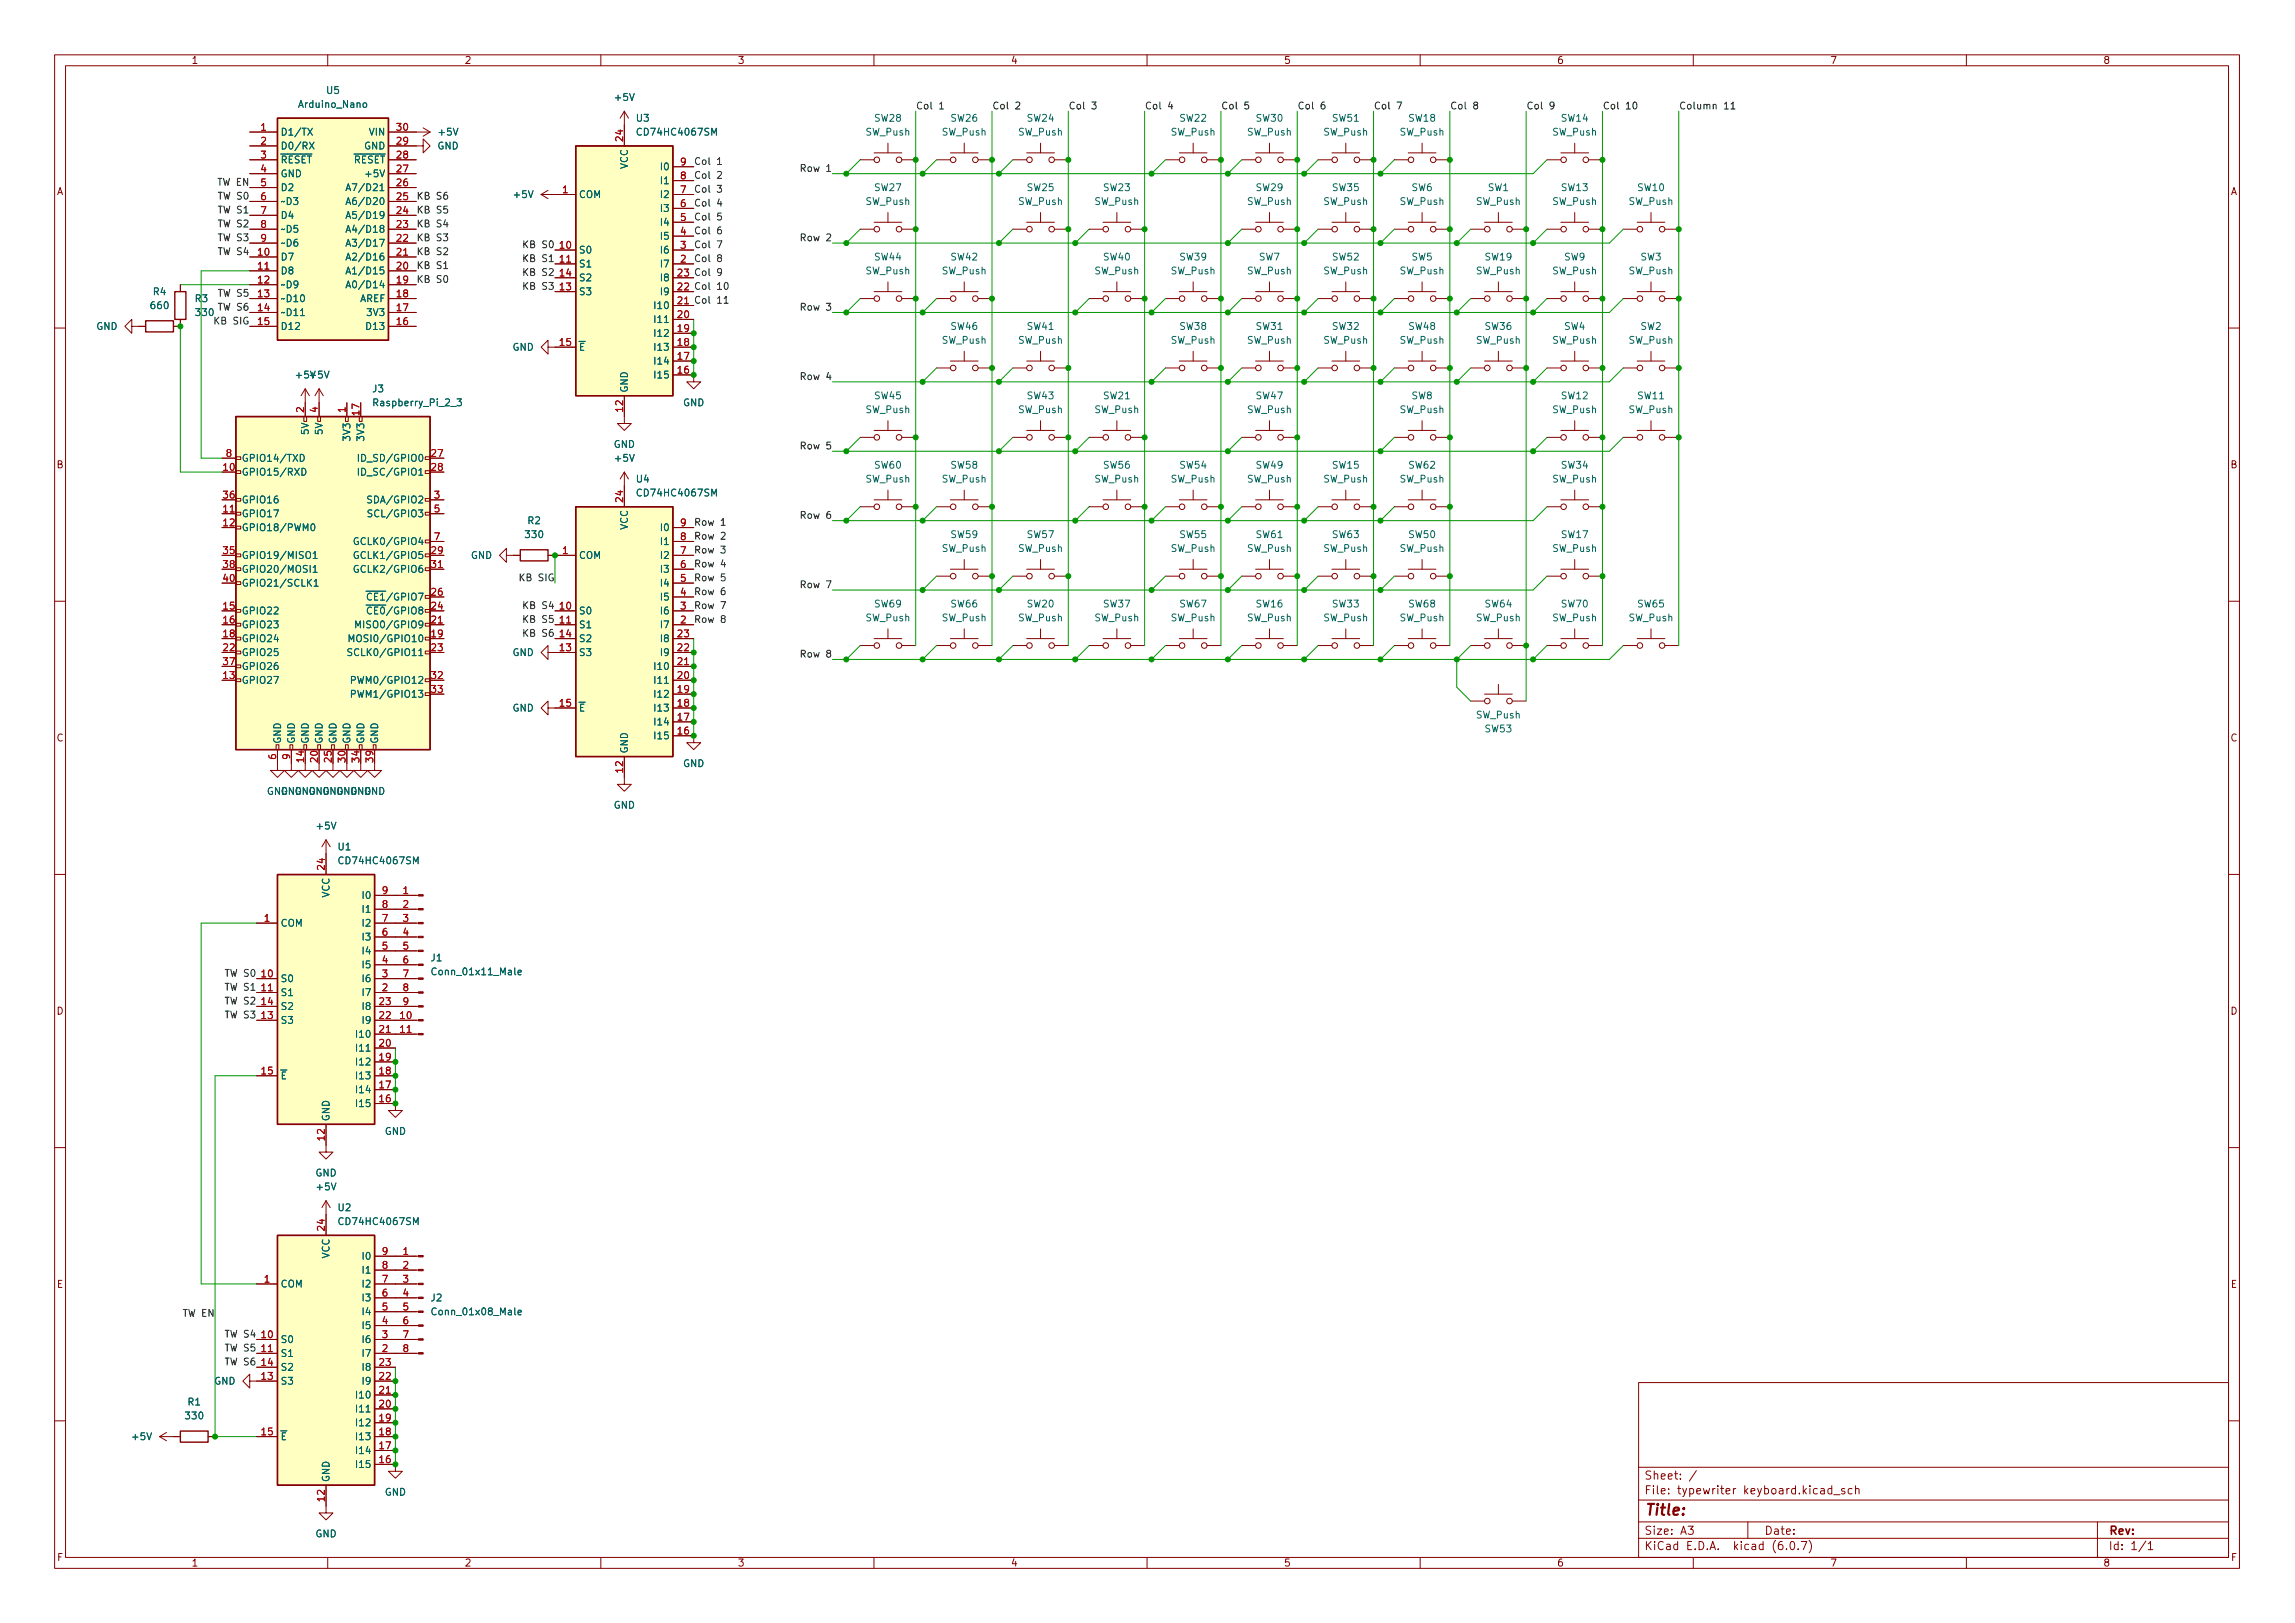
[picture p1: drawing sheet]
<svg xmlns="http://www.w3.org/2000/svg" width="420mm" height="297mm" viewBox="0 0 420 297" stroke-linecap="round" stroke-linejoin="round" font-family="sans-serif">
<defs><g id="words">
<text font-size="2.8" fill="#840000" x="301" y="277.3">Title:</text>
<g font-size="2.1" fill="#840000">
<text x="301" y="273.5">File: typewriter keyboard.kicad_sch</text>
<text x="301" y="270.8">Sheet: /</text>
<text x="301" y="280.9">Size: A3</text>
<text x="323" y="280.9">Date:</text>
<text x="386" y="280.9">Rev:</text>
<text x="301" y="283.7">KiCad E.D.A. kicad (6.0.7)</text>
<text x="386" y="283.7">Id: 1/1</text>
</g>
<g font-size="1.8" fill="#840000">
<text x="35" y="11.7">1</text>
<text x="85" y="11.7">2</text>
<text x="135" y="11.7">3</text>
<text x="185" y="11.7">4</text>
<text x="235" y="11.7">5</text>
<text x="285" y="11.7">6</text>
<text x="335" y="11.7">7</text>
<text x="385" y="11.7">8</text>
<text x="10.3" y="35.7">A</text>
<text x="408.3" y="35.7">A</text>
<text x="10.3" y="85.7">B</text>
<text x="408.3" y="85.7">B</text>
<text x="10.3" y="135.7">C</text>
<text x="408.3" y="135.7">C</text>
<text x="10.3" y="185.7">D</text>
<text x="408.3" y="185.7">D</text>
<text x="10.4" y="235.7">E</text>
<text x="408.4" y="235.7">E</text>
<text x="10.4" y="285.7">F</text>
<text x="35" y="286.7">1</text>
<text x="85" y="286.7">2</text>
<text x="135" y="286.7">3</text>
<text x="185" y="286.7">4</text>
<text x="235" y="286.7">5</text>
<text x="285" y="286.7">6</text>
<text x="335" y="286.7">7</text>
<text x="385" y="286.7">8</text>
<text x="408.4" y="285.7">F</text>
</g>
<g font-size="1.8" fill="#006464">
<text x="59.8" y="17.2">U5</text>
<text x="54.9" y="19.7">Arduino_Nano</text>
<text x="112.7" y="18.5">+5V</text>
<text x="116.5" y="22.3">U3</text>
<text x="160.2" y="22.3">SW28</text>
<text x="174.1" y="22.3">SW26</text>
<text x="188.1" y="22.3">SW24</text>
<text x="216" y="22.3">SW22</text>
<text x="230" y="22.3">SW30</text>
<text x="244" y="22.3">SW51</text>
<text x="257.9" y="22.3">SW18</text>
<text x="285.9" y="22.3">SW14</text>
<text x="51.3" y="24.8">D1/TX</text>
<text x="51.3" y="27.3">D0/RX</text>
<text x="51.3" y="29.9">~{RESET}</text>
<text x="63.3" y="29.9">~{RESET}</text>
<text x="66.7" y="27.3">GND</text>
<text x="67.7" y="24.8">VIN</text>
<text x="80.1" y="27.3">GND</text>
<text x="80.4" y="24.8">+5V</text>
<text x="117.1" y="24.8">CD74HC4067SM</text>
<text x="158.5" y="24.8">SW_Push</text>
<text x="172.5" y="24.8">SW_Push</text>
<text x="186.4" y="24.8">SW_Push</text>
<text x="214.4" y="24.8">SW_Push</text>
<text x="228.3" y="24.8">SW_Push</text>
<text x="242.3" y="24.8">SW_Push</text>
<text x="256.3" y="24.8">SW_Push</text>
<text x="284.2" y="24.8">SW_Push</text>
<text x="51.3" y="32.4">GND</text>
<text x="51.3" y="35">D2</text>
<text x="64.6" y="35">A7/D21</text>
<text x="67.4" y="32.4">+5V</text>
<text x="114.9" y="30.9" transform="rotate(-90 114.9 30.9)">VCC</text>
<text x="121.2" y="33.7">I1</text>
<text x="121.2" y="31.2">I0</text>
<text x="160.2" y="35">SW27</text>
<text x="188.1" y="35">SW25</text>
<text x="202.1" y="35">SW23</text>
<text x="230" y="35">SW29</text>
<text x="244" y="35">SW35</text>
<text x="258.4" y="35">SW6</text>
<text x="272.4" y="35">SW1</text>
<text x="285.9" y="35">SW13</text>
<text x="299.9" y="35">SW10</text>
<text x="51.3" y="37.5">~D3</text>
<text x="51.3" y="40">D4</text>
<text x="64.6" y="40">A5/D19</text>
<text x="64.6" y="37.5">A6/D20</text>
<text x="94.2" y="36.2">+5V</text>
<text x="105.9" y="36.2">COM</text>
<text x="121.2" y="41.3">I4</text>
<text x="121.2" y="38.8">I3</text>
<text x="121.2" y="36.2">I2</text>
<text x="158.5" y="37.5">SW_Push</text>
<text x="186.4" y="37.5">SW_Push</text>
<text x="200.4" y="37.5">SW_Push</text>
<text x="228.3" y="37.5">SW_Push</text>
<text x="242.3" y="37.5">SW_Push</text>
<text x="256.3" y="37.5">SW_Push</text>
<text x="270.2" y="37.5">SW_Push</text>
<text x="284.2" y="37.5">SW_Push</text>
<text x="298.2" y="37.5">SW_Push</text>
<text x="51.3" y="47.7">D7</text>
<text x="51.3" y="42.6">~D5</text>
<text x="51.3" y="45.1">~D6</text>
<text x="64.6" y="47.7">A2/D16</text>
<text x="64.6" y="45.1">A3/D17</text>
<text x="64.6" y="42.6">A4/D18</text>
<text x="105.9" y="46.4">S0</text>
<text x="121.2" y="46.4">I6</text>
<text x="121.2" y="43.9">I5</text>
<text x="160.2" y="47.7">SW44</text>
<text x="174.1" y="47.7">SW42</text>
<text x="202.1" y="47.7">SW40</text>
<text x="216" y="47.7">SW39</text>
<text x="230.5" y="47.7">SW7</text>
<text x="244" y="47.7">SW52</text>
<text x="258.4" y="47.7">SW5</text>
<text x="271.9" y="47.7">SW19</text>
<text x="286.4" y="47.7">SW9</text>
<text x="300.3" y="47.7">SW3</text>
<text x="51.3" y="50.2">D8</text>
<text x="51.3" y="52.7">~D9</text>
<text x="64.6" y="52.7">A0/D14</text>
<text x="64.6" y="50.2">A1/D15</text>
<text x="105.9" y="48.9">S1</text>
<text x="105.9" y="51.5">S2</text>
<text x="121.2" y="48.9">I7</text>
<text x="121.2" y="51.5">I8</text>
<text x="158.5" y="50.2">SW_Push</text>
<text x="172.5" y="50.2">SW_Push</text>
<text x="200.4" y="50.2">SW_Push</text>
<text x="214.4" y="50.2">SW_Push</text>
<text x="228.3" y="50.2">SW_Push</text>
<text x="242.3" y="50.2">SW_Push</text>
<text x="256.3" y="50.2">SW_Push</text>
<text x="270.2" y="50.2">SW_Push</text>
<text x="284.2" y="50.2">SW_Push</text>
<text x="298.2" y="50.2">SW_Push</text>
<text x="27.7" y="56.6">660</text>
<text x="28.1" y="54">R4</text>
<text x="35.7" y="55.3">R3</text>
<text x="36" y="57.8">330</text>
<text x="51.3" y="55.3">~D10</text>
<text x="51.3" y="57.8">~D11</text>
<text x="65.8" y="55.3">AREF</text>
<text x="67.5" y="57.8">3V3</text>
<text x="105.9" y="54">S3</text>
<text x="120.2" y="59.1">I11</text>
<text x="120.2" y="56.6">I10</text>
<text x="121.2" y="54">I9</text>
<text x="17.6" y="60.4">GND</text>
<text x="51.3" y="60.4">D12</text>
<text x="67.4" y="60.4">D13</text>
<text x="93.8" y="64.2">GND</text>
<text x="105.9" y="64.2">~{E}</text>
<text x="120.2" y="64.2">I13</text>
<text x="120.2" y="61.6">I12</text>
<text x="172.5" y="62.9">SW_Push</text>
<text x="174.1" y="60.4">SW46</text>
<text x="186.4" y="62.9">SW_Push</text>
<text x="188.1" y="60.4">SW41</text>
<text x="214.4" y="62.9">SW_Push</text>
<text x="216" y="60.4">SW38</text>
<text x="228.3" y="62.9">SW_Push</text>
<text x="230" y="60.4">SW31</text>
<text x="242.3" y="62.9">SW_Push</text>
<text x="244" y="60.4">SW32</text>
<text x="256.3" y="62.9">SW_Push</text>
<text x="257.9" y="60.4">SW48</text>
<text x="270.2" y="62.9">SW_Push</text>
<text x="271.9" y="60.4">SW36</text>
<text x="284.2" y="62.9">SW_Push</text>
<text x="286.4" y="60.4">SW4</text>
<text x="298.2" y="62.9">SW_Push</text>
<text x="300.3" y="60.4">SW2</text>
<text x="54.3" y="69.3">+5V+5V</text>
<text x="68.2" y="71.8">J3</text>
<text x="114.9" y="71.9" transform="rotate(-90 114.9 71.9)">GND</text>
<text x="120.2" y="69.3">I15</text>
<text x="120.2" y="66.7">I14</text>
<text x="68.8" y="74.3">Raspberry_Pi_2_3</text>
<text x="125" y="74.3">GND</text>
<text x="158.5" y="75.6">SW_Push</text>
<text x="160.2" y="73.1">SW45</text>
<text x="186.4" y="75.6">SW_Push</text>
<text x="188.1" y="73.1">SW43</text>
<text x="200.4" y="75.6">SW_Push</text>
<text x="202.1" y="73.1">SW21</text>
<text x="228.3" y="75.6">SW_Push</text>
<text x="230" y="73.1">SW47</text>
<text x="256.3" y="75.6">SW_Push</text>
<text x="258.4" y="73.1">SW8</text>
<text x="284.2" y="75.6">SW_Push</text>
<text x="285.9" y="73.1">SW12</text>
<text x="298.2" y="75.6">SW_Push</text>
<text x="299.9" y="73.1">SW11</text>
<text x="56.5" y="79.4" transform="rotate(-90 56.5 79.4)">5V</text>
<text x="59.1" y="79.4" transform="rotate(-90 59.1 79.4)">5V</text>
<text x="64.1" y="80.4" transform="rotate(-90 64.1 80.4)">3V3</text>
<text x="66.7" y="80.4" transform="rotate(-90 66.7 80.4)">3V3</text>
<text x="112.3" y="82">GND</text>
<text x="44.2" y="87">GPIO15/RXD</text>
<text x="44.2" y="84.5">GPIO14/TXD</text>
<text x="66.6" y="84.5">ID_SD/GPIO0</text>
<text x="66.6" y="87">ID_SC/GPIO1</text>
<text x="112.7" y="84.5">+5V</text>
<text x="116.5" y="88.3">U4</text>
<text x="158.5" y="88.3">SW_Push</text>
<text x="160.2" y="85.8">SW60</text>
<text x="172.5" y="88.3">SW_Push</text>
<text x="174.1" y="85.8">SW58</text>
<text x="200.4" y="88.3">SW_Push</text>
<text x="202.1" y="85.8">SW56</text>
<text x="214.4" y="88.3">SW_Push</text>
<text x="216" y="85.8">SW54</text>
<text x="228.3" y="88.3">SW_Push</text>
<text x="230" y="85.8">SW49</text>
<text x="242.3" y="88.3">SW_Push</text>
<text x="244" y="85.8">SW15</text>
<text x="256.3" y="88.3">SW_Push</text>
<text x="257.9" y="85.8">SW62</text>
<text x="284.2" y="88.3">SW_Push</text>
<text x="285.9" y="85.8">SW34</text>
<text x="44.2" y="94.7">GPIO17</text>
<text x="44.2" y="92.1">GPIO16</text>
<text x="68.1" y="92.1">SDA/GPIO2</text>
<text x="68.3" y="94.7">SCL/GPIO3</text>
<text x="96.7" y="95.9">R2</text>
<text x="117.1" y="90.8">CD74HC4067SM</text>
<text x="44.2" y="97.2">GPIO18/PWM0</text>
<text x="65.8" y="99.7">GCLK0/GPIO4</text>
<text x="96.3" y="98.5">330</text>
<text x="114.9" y="97" transform="rotate(-90 114.9 97)">VCC</text>
<text x="121.2" y="99.7">I1</text>
<text x="121.2" y="97.2">I0</text>
<text x="172.5" y="101">SW_Push</text>
<text x="174.1" y="98.5">SW59</text>
<text x="186.4" y="101">SW_Push</text>
<text x="188.1" y="98.5">SW57</text>
<text x="214.4" y="101">SW_Push</text>
<text x="216" y="98.5">SW55</text>
<text x="228.3" y="101">SW_Push</text>
<text x="230" y="98.5">SW61</text>
<text x="242.3" y="101">SW_Push</text>
<text x="244" y="98.5">SW63</text>
<text x="256.3" y="101">SW_Push</text>
<text x="257.9" y="98.5">SW50</text>
<text x="284.2" y="101">SW_Push</text>
<text x="285.9" y="98.5">SW17</text>
<text x="44.2" y="102.3">GPIO19/MISO1</text>
<text x="44.2" y="104.8">GPIO20/MOSI1</text>
<text x="44.2" y="107.4">GPIO21/SCLK1</text>
<text x="65.8" y="102.3">GCLK1/GPIO5</text>
<text x="65.8" y="104.8">GCLK2/GPIO6</text>
<text x="86.2" y="102.3">GND</text>
<text x="105.9" y="102.3">COM</text>
<text x="121.2" y="107.4">I4</text>
<text x="121.2" y="104.8">I3</text>
<text x="121.2" y="102.3">I2</text>
<text x="44.2" y="112.4">GPIO22</text>
<text x="67" y="112.4">~{CE0}/GPIO8</text>
<text x="67" y="109.9">~{CE1}/GPIO7</text>
<text x="105.9" y="112.4">S0</text>
<text x="121.2" y="112.4">I6</text>
<text x="121.2" y="109.9">I5</text>
<text x="158.5" y="113.7">SW_Push</text>
<text x="160.2" y="111.2">SW69</text>
<text x="172.5" y="113.7">SW_Push</text>
<text x="174.1" y="111.2">SW66</text>
<text x="186.4" y="113.7">SW_Push</text>
<text x="188.1" y="111.2">SW20</text>
<text x="200.4" y="113.7">SW_Push</text>
<text x="202.1" y="111.2">SW37</text>
<text x="214.4" y="113.7">SW_Push</text>
<text x="216" y="111.2">SW67</text>
<text x="228.3" y="113.7">SW_Push</text>
<text x="230" y="111.2">SW16</text>
<text x="242.3" y="113.7">SW_Push</text>
<text x="244" y="111.2">SW33</text>
<text x="256.3" y="113.7">SW_Push</text>
<text x="257.9" y="111.2">SW68</text>
<text x="270.2" y="113.7">SW_Push</text>
<text x="271.9" y="111.2">SW64</text>
<text x="284.2" y="113.7">SW_Push</text>
<text x="285.9" y="111.2">SW70</text>
<text x="298.2" y="113.7">SW_Push</text>
<text x="299.9" y="111.2">SW65</text>
<text x="44.2" y="115">GPIO23</text>
<text x="44.2" y="117.5">GPIO24</text>
<text x="65.3" y="117.5">MOSI0/GPIO10</text>
<text x="66.3" y="115">MISO0/GPIO9</text>
<text x="105.9" y="115">S1</text>
<text x="105.9" y="117.5">S2</text>
<text x="121.2" y="115">I7</text>
<text x="121.2" y="117.5">I8</text>
<text x="44.2" y="125.1">GPIO27</text>
<text x="44.2" y="120.1">GPIO25</text>
<text x="44.2" y="122.6">GPIO26</text>
<text x="65" y="120.1">SCLK0/GPIO11</text>
<text x="65.5" y="125.1">PWM0/GPIO12</text>
<text x="93.8" y="120.1">GND</text>
<text x="105.9" y="120.1">S3</text>
<text x="120.2" y="125.1">I11</text>
<text x="120.2" y="122.6">I10</text>
<text x="121.2" y="120.1">I9</text>
<text x="65.5" y="127.7">PWM1/GPIO13</text>
<text x="93.8" y="130.2">GND</text>
<text x="105.9" y="130.2">~{E}</text>
<text x="120.2" y="130.2">I13</text>
<text x="120.2" y="127.7">I12</text>
<text x="270.2" y="131.5">SW_Push</text>
<text x="51.4" y="136.2" transform="rotate(-90 51.4 136.2)">GND</text>
<text x="54" y="136.2" transform="rotate(-90 54 136.2)">GND</text>
<text x="56.5" y="136.2" transform="rotate(-90 56.5 136.2)">GND</text>
<text x="59.1" y="136.2" transform="rotate(-90 59.1 136.2)">GND</text>
<text x="61.6" y="136.2" transform="rotate(-90 61.6 136.2)">GND</text>
<text x="64.1" y="136.2" transform="rotate(-90 64.1 136.2)">GND</text>
<text x="66.7" y="136.2" transform="rotate(-90 66.7 136.2)">GND</text>
<text x="69.2" y="136.2" transform="rotate(-90 69.2 136.2)">GND</text>
<text x="114.9" y="138" transform="rotate(-90 114.9 138)">GND</text>
<text x="120.2" y="135.3">I15</text>
<text x="120.2" y="132.8">I14</text>
<text x="271.9" y="134">SW53</text>
<text x="125" y="140.4">GND</text>
<text x="51.4" y="145.5">GND GND GND GND</text>
<text x="112.3" y="148">GND</text>
<text x="58.1" y="151.8">+5V</text>
<text x="61.9" y="155.6">U1</text>
<text x="62.5" y="158.2">CD74HC4067SM</text>
<text x="60.3" y="164.3" transform="rotate(-90 60.3 164.3)">VCC</text>
<text x="66.6" y="167">I1</text>
<text x="66.6" y="164.5">I0</text>
<text x="51.3" y="169.6">COM</text>
<text x="66.6" y="172.1">I3</text>
<text x="66.6" y="169.6">I2</text>
<text x="51.3" y="179.7">S0</text>
<text x="66.6" y="179.7">I6</text>
<text x="66.6" y="177.2">I5</text>
<text x="66.6" y="174.7">I4</text>
<text x="78.9" y="175.9">J1</text>
<text x="79.6" y="178.5">Conn_01x11_Male</text>
<text x="51.3" y="182.3">S1</text>
<text x="51.3" y="184.8">S2</text>
<text x="66.6" y="182.3">I7</text>
<text x="66.6" y="184.8">I8</text>
<text x="51.3" y="187.4">S3</text>
<text x="65.6" y="189.9">I10</text>
<text x="66.6" y="187.4">I9</text>
<text x="51.3" y="197.5">~{E}</text>
<text x="65.6" y="197.5">I13</text>
<text x="65.6" y="195">I12</text>
<text x="65.6" y="192.4">I11</text>
<text x="65.6" y="202.6">I15</text>
<text x="65.6" y="200.1">I14</text>
<text x="60.3" y="205.3" transform="rotate(-90 60.3 205.3)">GND</text>
<text x="70.4" y="207.7">GND</text>
<text x="57.7" y="215.3">GND</text>
<text x="58.1" y="217.8">+5V</text>
<text x="61.9" y="221.7">U2</text>
<text x="62.5" y="224.2">CD74HC4067SM</text>
<text x="60.3" y="230.3" transform="rotate(-90 60.3 230.3)">VCC</text>
<text x="66.6" y="233.1">I1</text>
<text x="66.6" y="230.5">I0</text>
<text x="51.3" y="235.6">COM</text>
<text x="66.6" y="238.2">I3</text>
<text x="66.6" y="235.6">I2</text>
<text x="78.9" y="238.2">J2</text>
<text x="51.3" y="245.8">S0</text>
<text x="66.6" y="245.8">I6</text>
<text x="66.6" y="243.2">I5</text>
<text x="66.6" y="240.7">I4</text>
<text x="79.6" y="240.7">Conn_01x08_Male</text>
<text x="51.3" y="248.3">S1</text>
<text x="51.3" y="250.9">S2</text>
<text x="66.6" y="248.3">I7</text>
<text x="66.6" y="250.9">I8</text>
<text x="34.4" y="257.2">R1</text>
<text x="39.2" y="253.4">GND</text>
<text x="51.3" y="253.4">S3</text>
<text x="65.6" y="255.9">I10</text>
<text x="66.6" y="253.4">I9</text>
<text x="24.3" y="263.6">+5V</text>
<text x="34.1" y="259.8">330</text>
<text x="51.3" y="263.6">~{E}</text>
<text x="65.6" y="263.6">I13</text>
<text x="65.6" y="261">I12</text>
<text x="65.6" y="258.5">I11</text>
<text x="65.6" y="268.6">I15</text>
<text x="65.6" y="266.1">I14</text>
<text x="60.3" y="271.3" transform="rotate(-90 60.3 271.3)">GND</text>
<text x="70.4" y="273.7">GND</text>
<text x="57.7" y="281.3">GND</text>
</g>
<g font-size="1.8" fill="#a90000">
<text x="47.8" y="23.9">1</text>
<text x="72.7" y="23.9">30</text>
<text x="47.8" y="26.5">2</text>
<text x="47.8" y="29">3</text>
<text x="72.7" y="29">28</text>
<text x="72.7" y="26.5">29</text>
<text x="114" y="25.8" transform="rotate(-90 114 25.8)">24</text>
<text x="47.8" y="31.5">4</text>
<text x="47.8" y="34.1">5</text>
<text x="72.7" y="34.1">26</text>
<text x="72.7" y="31.5">27</text>
<text x="103" y="35.3">1</text>
<text x="124.6" y="35.3">7</text>
<text x="124.6" y="32.8">8</text>
<text x="124.6" y="30.3">9</text>
<text x="47.8" y="36.6">6</text>
<text x="47.8" y="39.2">7</text>
<text x="47.8" y="41.7">8</text>
<text x="72.7" y="41.7">23</text>
<text x="72.7" y="39.2">24</text>
<text x="72.7" y="36.6">25</text>
<text x="124.6" y="40.4">5</text>
<text x="124.6" y="37.9">6</text>
<text x="47.3" y="46.8">10</text>
<text x="47.8" y="44.2">9</text>
<text x="72.7" y="46.8">21</text>
<text x="72.7" y="44.2">22</text>
<text x="102.5" y="45.5">10</text>
<text x="124.6" y="45.5">3</text>
<text x="124.6" y="43">4</text>
<text x="47.3" y="49.3">11</text>
<text x="47.3" y="51.9">12</text>
<text x="72.7" y="51.9">19</text>
<text x="72.7" y="49.3">20</text>
<text x="102.5" y="48">11</text>
<text x="102.5" y="53.1">13</text>
<text x="102.5" y="50.6">14</text>
<text x="124.1" y="53.1">22</text>
<text x="124.1" y="50.6">23</text>
<text x="124.6" y="48">2</text>
<text x="47.3" y="54.4">13</text>
<text x="47.3" y="56.9">14</text>
<text x="47.3" y="59.5">15</text>
<text x="72.7" y="59.5">16</text>
<text x="72.7" y="56.9">17</text>
<text x="72.7" y="54.4">18</text>
<text x="124.1" y="58.2">20</text>
<text x="124.1" y="55.7">21</text>
<text x="102.5" y="63.3">15</text>
<text x="124.1" y="65.8">17</text>
<text x="124.1" y="63.3">18</text>
<text x="124.1" y="60.7">19</text>
<text x="124.1" y="68.4">16</text>
<text x="55.6" y="75.5" transform="rotate(-90 55.6 75.5)">2</text>
<text x="58.2" y="75.5" transform="rotate(-90 58.2 75.5)">4</text>
<text x="63.2" y="75.5" transform="rotate(-90 63.2 75.5)">1</text>
<text x="65.8" y="76" transform="rotate(-90 65.8 76)">17</text>
<text x="114" y="75.3" transform="rotate(-90 114 75.3)">12</text>
<text x="41.4" y="83.6">8</text>
<text x="79" y="83.6">27</text>
<text x="40.9" y="86.1">10</text>
<text x="79" y="86.1">28</text>
<text x="40.9" y="93.8">11</text>
<text x="40.9" y="91.2">36</text>
<text x="79.5" y="91.2">3</text>
<text x="79.5" y="93.8">5</text>
<text x="114" y="91.8" transform="rotate(-90 114 91.8)">24</text>
<text x="40.9" y="96.3">12</text>
<text x="40.9" y="101.4">35</text>
<text x="79" y="101.4">29</text>
<text x="79.5" y="98.8">7</text>
<text x="103" y="101.4">1</text>
<text x="124.6" y="101.4">7</text>
<text x="124.6" y="98.8">8</text>
<text x="124.6" y="96.3">9</text>
<text x="40.9" y="103.9">38</text>
<text x="40.9" y="106.5">40</text>
<text x="79" y="103.9">31</text>
<text x="124.6" y="106.5">5</text>
<text x="124.6" y="103.9">6</text>
<text x="40.9" y="111.5">15</text>
<text x="79" y="111.5">24</text>
<text x="79" y="109">26</text>
<text x="102.5" y="111.5">10</text>
<text x="124.6" y="111.5">3</text>
<text x="124.6" y="109">4</text>
<text x="40.9" y="114.1">16</text>
<text x="40.9" y="116.6">18</text>
<text x="40.9" y="119.2">22</text>
<text x="79" y="116.6">19</text>
<text x="79" y="114.1">21</text>
<text x="79" y="119.2">23</text>
<text x="102.5" y="114.1">11</text>
<text x="102.5" y="119.2">13</text>
<text x="102.5" y="116.6">14</text>
<text x="124.1" y="119.2">22</text>
<text x="124.1" y="116.6">23</text>
<text x="124.6" y="114.1">2</text>
<text x="40.9" y="124.2">13</text>
<text x="40.9" y="121.7">37</text>
<text x="79" y="124.2">32</text>
<text x="124.1" y="124.2">20</text>
<text x="124.1" y="121.7">21</text>
<text x="79" y="126.8">33</text>
<text x="102.5" y="129.3">15</text>
<text x="124.1" y="131.9">17</text>
<text x="124.1" y="129.3">18</text>
<text x="124.1" y="126.8">19</text>
<text x="124.1" y="134.4">16</text>
<text x="50.5" y="139" transform="rotate(-90 50.5 139)">6</text>
<text x="53.1" y="139" transform="rotate(-90 53.1 139)">9</text>
<text x="55.6" y="139.5" transform="rotate(-90 55.6 139.5)">14</text>
<text x="58.2" y="139.5" transform="rotate(-90 58.2 139.5)">20</text>
<text x="60.7" y="139.5" transform="rotate(-90 60.7 139.5)">25</text>
<text x="63.2" y="139.5" transform="rotate(-90 63.2 139.5)">30</text>
<text x="65.8" y="139.5" transform="rotate(-90 65.8 139.5)">34</text>
<text x="68.3" y="139.5" transform="rotate(-90 68.3 139.5)">39</text>
<text x="114" y="141.4" transform="rotate(-90 114 141.4)">12</text>
<text x="59.4" y="159.1" transform="rotate(-90 59.4 159.1)">24</text>
<text x="70" y="166.2">8</text>
<text x="70" y="163.6">9</text>
<text x="73.8" y="163.6">1</text>
<text x="73.8" y="166.2">2</text>
<text x="48.4" y="168.7">1</text>
<text x="70" y="173.8">5</text>
<text x="70" y="171.2">6</text>
<text x="70" y="168.7">7</text>
<text x="73.8" y="168.7">3</text>
<text x="73.8" y="171.2">4</text>
<text x="73.8" y="173.8">5</text>
<text x="47.9" y="178.9">10</text>
<text x="70" y="178.9">3</text>
<text x="70" y="176.3">4</text>
<text x="73.8" y="176.3">6</text>
<text x="73.8" y="178.9">7</text>
<text x="47.9" y="181.4">11</text>
<text x="47.9" y="183.9">14</text>
<text x="69.5" y="183.9">23</text>
<text x="70" y="181.4">2</text>
<text x="73.8" y="181.4">8</text>
<text x="73.8" y="183.9">9</text>
<text x="47.9" y="186.5">13</text>
<text x="69.5" y="191.6">20</text>
<text x="69.5" y="189">21</text>
<text x="69.5" y="186.5">22</text>
<text x="73.3" y="186.5">10</text>
<text x="73.3" y="189">11</text>
<text x="47.9" y="196.6">15</text>
<text x="69.5" y="196.6">18</text>
<text x="69.5" y="194.1">19</text>
<text x="69.5" y="201.7">16</text>
<text x="69.5" y="199.2">17</text>
<text x="59.4" y="208.7" transform="rotate(-90 59.4 208.7)">12</text>
<text x="59.4" y="225.2" transform="rotate(-90 59.4 225.2)">24</text>
<text x="70" y="232.2">8</text>
<text x="70" y="229.7">9</text>
<text x="73.8" y="229.7">1</text>
<text x="73.8" y="232.2">2</text>
<text x="48.4" y="234.7">1</text>
<text x="70" y="239.8">5</text>
<text x="70" y="237.3">6</text>
<text x="70" y="234.7">7</text>
<text x="73.8" y="234.7">3</text>
<text x="73.8" y="237.3">4</text>
<text x="73.8" y="239.8">5</text>
<text x="47.9" y="244.9">10</text>
<text x="70" y="244.9">3</text>
<text x="70" y="242.4">4</text>
<text x="73.8" y="242.4">6</text>
<text x="73.8" y="244.9">7</text>
<text x="47.9" y="247.4">11</text>
<text x="47.9" y="250">14</text>
<text x="69.5" y="250">23</text>
<text x="70" y="247.4">2</text>
<text x="73.8" y="247.4">8</text>
<text x="47.9" y="252.5">13</text>
<text x="69.5" y="257.6">20</text>
<text x="69.5" y="255.1">21</text>
<text x="69.5" y="252.5">22</text>
<text x="47.9" y="262.7">15</text>
<text x="69.5" y="262.7">18</text>
<text x="69.5" y="260.1">19</text>
<text x="69.5" y="267.8">16</text>
<text x="69.5" y="265.2">17</text>
<text x="59.4" y="274.7" transform="rotate(-90 59.4 274.7)">12</text>
</g>
<g font-size="1.8" fill="#0f0f0f">
<text x="167.6" y="20">Col 1</text>
<text x="181.6" y="20">Col 2</text>
<text x="195.6" y="20">Col 3</text>
<text x="209.5" y="20">Col 4</text>
<text x="223.5" y="20">Col 5</text>
<text x="237.5" y="20">Col 6</text>
<text x="251.5" y="20">Col 7</text>
<text x="265.4" y="20">Col 8</text>
<text x="279.4" y="20">Col 9</text>
<text x="293.4" y="20">Col 10</text>
<text x="307.3" y="20">Column 11</text>
<text x="40" y="34">TW EN</text>
<text x="127" y="35.2">Col 3</text>
<text x="127" y="32.7">Col 2</text>
<text x="127" y="30.2">Col 1</text>
<text x="147.2" y="31.4">Row 1</text>
<text x="40.3" y="39.1">TW S1</text>
<text x="40.3" y="41.6">TW S2</text>
<text x="40.3" y="36.5">TW S0</text>
<text x="76.2" y="36.5">KB S6</text>
<text x="76.2" y="39.1">KB S5</text>
<text x="76.2" y="41.6">KB S4</text>
<text x="127" y="37.8">Col 4</text>
<text x="127" y="40.3">Col 5</text>
<text x="40.3" y="44.1">TW S3</text>
<text x="40.3" y="46.7">TW S4</text>
<text x="76.2" y="46.7">KB S2</text>
<text x="76.2" y="44.1">KB S3</text>
<text x="96.4" y="45.4">KB S0</text>
<text x="96.4" y="47.9">KB S1</text>
<text x="127" y="42.9">Col 6</text>
<text x="127" y="45.4">Col 7</text>
<text x="127" y="47.9">Col 8</text>
<text x="147.2" y="44.1">Row 2</text>
<text x="76.2" y="51.8">KB S0</text>
<text x="76.2" y="49.2">KB S1</text>
<text x="96.4" y="53">KB S3</text>
<text x="96.4" y="50.5">KB S2</text>
<text x="124.1" y="53.1">22 Col 10</text>
<text x="39.6" y="59.4">KB SIG</text>
<text x="40.3" y="54.3">TW S5</text>
<text x="40.3" y="56.8">TW S6</text>
<text x="124.1" y="55.7">21 Col 11</text>
<text x="147.2" y="56.8">Row 3</text>
<text x="147.2" y="69.5">Row 4</text>
<text x="147.2" y="82.2">Row 5</text>
<text x="147.2" y="94.9">Row 6</text>
<text x="127" y="101.3">Row 3</text>
<text x="127" y="96.2">Row 1</text>
<text x="127" y="98.7">Row 2</text>
<text x="95.5" y="106.4">KB SIG</text>
<text x="127" y="106.4">Row 5</text>
<text x="127" y="103.8">Row 4</text>
<text x="147.2" y="107.6">Row 7</text>
<text x="96.4" y="114">KB S5</text>
<text x="96.4" y="111.4">KB S4</text>
<text x="127" y="114">Row 8</text>
<text x="127" y="111.4">Row 7</text>
<text x="127" y="108.9">Row 6</text>
<text x="96.4" y="116.5">KB S6</text>
<text x="147.2" y="120.3">Row 8</text>
<text x="41.6" y="178.8">TW S0</text>
<text x="41.6" y="181.3">TW S1</text>
<text x="41.6" y="183.8">TW S2</text>
<text x="41.6" y="186.4">TW S3</text>
<text x="33.7" y="241">TW EN</text>
<text x="41.6" y="244.8">TW S4</text>
<text x="41.6" y="249.9">TW S6</text>
<text x="41.6" y="247.3">TW S5</text>
</g>
</g></defs>
<g fill="none" stroke="#840000" stroke-width=".18">
<path d="M10 10h400v277h-400zM12 12h396v273h-396zM60 10v2M110 10v2M160 10v2M210 10v2M260 10v2M310 10v2M360 10v2M45.7 29.2h5.1M45.7 24.2h5.1M45.7 26.7h5.1"/>
<path d="M45.7 39.4h5.1M45.7 36.9h5.1M45.7 34.3h5.1M45.7 31.8h5.1M71.1 26.7h6.4v-1.3l1.2 1.3-1.2 1.3v-1.3M71.1 29.2h5.1M71.1 24.2h7.6M71.1 39.4h5.1M71.1 36.9h5.1M71.1 34.3h5.1M71.1 31.8h5.1M77.5 23.4l1.2 .8"/>
<path d="M78.7 24.2l-1.2 .7M99.1 35.6h6.3M99.1 35.6l1.2 .8M100.3 34.8l-1.2 .8M114.3 20.4v6.3M114.3 20.4l-.8 1.2M114.3 20.4l.8 1.2M123.2 35.6h3.8M123.2 38.1h3.8M123.2 33.1h3.8M123.2 30.5h3.8M157.5 29.2h2.5"/>
<path d="M160 28h5.1M162.6 26.2v1.8M162.6 38.9v1.8M165.1 29.2h2.5M171.4 29.2h2.6M174 28h5.1M176.5 26.2v1.8M179.1 29.2h2.5M185.4 29.2h2.6M188 28h5M190.5 26.2v1.8M190.5 38.9v1.8"/>
<path d="M193 29.2h2.6M204.5 38.9v1.8M213.4 29.2h2.5M215.9 28h5.1M218.4 26.2v1.8M221 29.2h2.5M227.3 29.2h2.6M229.9 28h5M232.4 26.2v1.8M232.4 38.9v1.8M234.9 29.2h2.6M241.3 29.2h2.5"/>
<path d="M243.8 28h5.1M246.4 26.2v1.8M246.4 38.9v1.8M248.9 29.2h2.6M255.3 29.2h2.5M257.8 28h5.1M260.3 26.2v1.8M260.3 38.9v1.8M262.9 29.2h2.5M274.3 38.9v1.8M283.2 29.2h2.5M285.7 28h5.1"/>
<path d="M288.3 26.2v1.8M288.3 38.9v1.8M290.8 29.2h2.6M302.3 38.9v1.8M24.1 59.7v-1.2l-1.2 1.2 1.2 1.3v-1.3h2.6M33 58.5v1.2h-1.3M33 52.1v1.3M45.7 54.6h5.1M45.7 41.9h5.1M45.7 47h5.1M45.7 49.6h5.1M45.7 52.1h5.1"/>
<path d="M45.7 57.2h5.1M45.7 59.7h5.1M45.7 44.5h5.1M71.1 54.6h5.1M71.1 41.9h5.1M71.1 47h5.1M71.1 49.6h5.1M71.1 52.1h5.1M71.1 57.2h5.1M71.1 59.7h5.1M71.1 44.5h5.1M101.6 53.4h3.8"/>
<path d="M101.6 45.8h3.8M101.6 48.3h3.8M101.6 50.8h3.8M123.2 53.4h3.8M123.2 40.7h3.8M123.2 45.8h3.8M123.2 48.3h3.8M123.2 50.8h3.8M123.2 58.5h3.8M123.2 55.9h3.8M123.2 43.2h3.8M157.5 54.6h2.5"/>
<path d="M157.5 41.9h2.5M160 53.4h5.1M160 40.7h5.1M162.6 51.6v1.8M165.1 54.6h2.5M165.1 41.9h2.5M171.4 54.6h2.6M174 53.4h5.1M176.5 51.6v1.8M179.1 54.6h2.5M185.4 41.9h2.6M188 40.7h5"/>
<path d="M193 41.9h2.6M199.4 54.6h2.5M199.4 41.9h2.5M201.9 53.4h5.1M201.9 40.7h5.1M204.5 51.6v1.8M207 54.6h2.5M207 41.9h2.5M213.4 54.6h2.5M215.9 53.4h5.1M218.4 51.6v1.8M221 54.6h2.5"/>
<path d="M227.3 54.6h2.6M227.3 41.9h2.6M229.9 53.4h5M229.9 40.7h5M232.4 51.6v1.8M234.9 54.6h2.6M234.9 41.9h2.6M241.3 54.6h2.5M241.3 41.9h2.5M243.8 53.4h5.1M243.8 40.7h5.1M246.4 51.6v1.8"/>
<path d="M248.9 54.6h2.6M248.9 41.9h2.6M255.3 54.6h2.5M255.3 41.9h2.5M257.8 53.4h5.1M257.8 40.7h5.1M260.3 51.6v1.8M262.9 54.6h2.5M262.9 41.9h2.5M269.2 54.6h2.6M269.2 41.9h2.6M271.8 53.4h5.1"/>
<path d="M271.8 40.7h5.1M274.3 51.6v1.8M276.9 54.6h2.5M276.9 41.9h2.5M283.2 54.6h2.5M283.2 41.9h2.5M285.7 53.4h5.1M285.7 40.7h5.1M288.3 51.6v1.8M290.8 54.6h2.6M290.8 41.9h2.6M297.2 54.6h2.5"/>
<path d="M297.2 41.9h2.5M299.7 53.4h5.1M299.7 40.7h5.1M302.3 51.6v1.8M304.8 54.6h2.5M304.8 41.9h2.5M10 60h2M55.6 76.2h.5v.9h-.5zM55.9 71.2l-.8 1.2M55.9 71.2v5M55.9 71.2l.7 1.2M58.2 76.2h.5v.9h-.5z"/>
<path d="M58.4 71.2l-.7 1.2M58.4 71.2v5M58.4 71.2l.8 1.2M63.2 76.2h.6v.9h-.6zM63.5 73.7v2.5M65.8 76.2h.5v.9h-.5zM100.3 63.5v-1.2l-1.2 1.2 1.2 1.3v-1.3h5.1M114.3 72.4v5.1h1.3l-1.3 1.3-1.3-1.3h1.3M123.2 68.6h3.8v1.3h1.3l-1.3 1.3-1.3-1.3h1.3M123.2 66.1h3.8M123.2 63.5h3.8M123.2 61h3.8"/>
<path d="M160 78.8h5.1M162.6 77v1.8M171.4 67.3h2.6M174 66.1h5.1M176.5 64.3v1.8M179.1 67.3h2.5M185.4 67.3h2.6M188 66.1h5M188 78.8h5M190.5 64.3v1.8M190.5 77v1.8M193 67.3h2.6"/>
<path d="M201.9 78.8h5.1M204.5 77v1.8M213.4 67.3h2.5M215.9 66.1h5.1M218.4 64.3v1.8M221 67.3h2.5M227.3 67.3h2.6M229.9 66.1h5M229.9 78.8h5M232.4 64.3v1.8M232.4 77v1.8M234.9 67.3h2.6"/>
<path d="M241.3 67.3h2.5M243.8 66.1h5.1M246.4 64.3v1.8M248.9 67.3h2.6M255.3 67.3h2.5M257.8 66.1h5.1M257.8 78.8h5.1M260.3 64.3v1.8M260.3 77v1.8M262.9 67.3h2.5M269.2 67.3h2.6M271.8 66.1h5.1"/>
<path d="M274.3 64.3v1.8M276.9 67.3h2.5M283.2 67.3h2.5M285.7 66.1h5.1M285.7 78.8h5.1M288.3 64.3v1.8M288.3 77v1.8M290.8 67.3h2.6M297.2 67.3h2.5M299.7 66.1h5.1M299.7 78.8h5.1M302.3 64.3v1.8"/>
<path d="M302.3 77v1.8M304.8 67.3h2.5M408 60h2M40.6 94h2.6M40.6 83.9h2.6M43.2 96.3h.9v.5h-.9zM43.2 93.8h.9v.5h-.9zM43.2 91.2h.9v.5h-.9zM43.2 86.1h.9v.6h-.9zM43.2 83.6h.9v.5h-.9zM77.9 98.8h.8v.6h-.8zM77.9 93.8h.8v.5h-.8z"/>
<path d="M77.9 91.2h.8v.5h-.8zM77.9 86.1h.8v.6h-.8zM77.9 83.6h.8v.5h-.8zM78.7 91.5h2.6M78.7 99.1h2.6M78.7 94h2.6M114.3 86.4l-.8 1.3M114.3 86.4v6.3M114.3 86.4l.8 1.3M123.2 99.1h3.8M123.2 96.6h3.8M157.5 92.7h2.5"/>
<path d="M157.5 80h2.5M160 91.5h5.1M162.6 89.7v1.8M165.1 92.7h2.5M165.1 80h2.5M171.4 92.7h2.6M174 91.5h5.1M176.5 89.7v1.8M179.1 92.7h2.5M185.4 80h2.6M193 80h2.6M199.4 92.7h2.5"/>
<path d="M199.4 80h2.5M201.9 91.5h5.1M204.5 89.7v1.8M207 92.7h2.5M207 80h2.5M213.4 92.7h2.5M215.9 91.5h5.1M218.4 89.7v1.8M221 92.7h2.5M227.3 92.7h2.6M227.3 80h2.6M229.9 91.5h5"/>
<path d="M232.4 89.7v1.8M234.9 92.7h2.6M234.9 80h2.6M241.3 92.7h2.5M243.8 91.5h5.1M246.4 89.7v1.8M248.9 92.7h2.6M255.3 92.7h2.5M255.3 80h2.5M257.8 91.5h5.1M260.3 89.7v1.8M262.9 92.7h2.5"/>
<path d="M262.9 80h2.5M283.2 92.7h2.5M283.2 80h2.5M285.7 91.5h5.1M288.3 89.7v1.8M290.8 92.7h2.6M290.8 80h2.6M297.2 80h2.5M304.8 80h2.5M10 110h2M43.2 119.2h.9v.5h-.9zM43.2 116.6h.9v.5h-.9z"/>
<path d="M43.2 114.1h.9v.5h-.9zM43.2 111.5h.9v.6h-.9zM43.2 106.5h.9v.5h-.9zM43.2 103.9h.9v.5h-.9zM43.2 101.4h.9v.5h-.9zM77.9 119.2h.8v.5h-.8zM77.9 116.6h.8v.5h-.8zM77.9 114.1h.8v.5h-.8zM77.9 103.9h.8v.5h-.8zM77.9 101.4h.8v.5h-.8zM78.7 114.3h2.6M78.7 104.2h2.6"/>
<path d="M92.7 101.6v-1.2l-1.3 1.2 1.3 1.3v-1.3h2.5M100.3 119.4v-1.3l-1.2 1.3 1.2 1.3v-1.3h5.1M100.3 101.6h5.1M101.6 111.8h3.8M101.6 114.3h3.8M101.6 116.9h3.8M123.2 101.6h3.8M123.2 111.8h3.8M123.2 114.3h3.8M123.2 119.4h3.8M123.2 116.9h3.8M123.2 109.3h3.8"/>
<path d="M123.2 106.7h3.8M123.2 104.2h3.8M157.5 118.1h2.5M160 116.9h5.1M162.6 115.1v1.8M165.1 118.1h2.5M171.4 118.1h2.6M171.4 105.4h2.6M174 116.9h5.1M174 104.2h5.1M176.5 102.4v1.8M176.5 115.1v1.8"/>
<path d="M179.1 118.1h2.5M179.1 105.4h2.5M185.4 118.1h2.6M185.4 105.4h2.6M188 116.9h5M188 104.2h5M190.5 102.4v1.8M190.5 115.1v1.8M193 118.1h2.6M193 105.4h2.6M199.4 118.1h2.5M201.9 116.9h5.1"/>
<path d="M204.5 115.1v1.8M207 118.1h2.5M213.4 118.1h2.5M213.4 105.4h2.5M215.9 116.9h5.1M215.9 104.2h5.1M218.4 102.4v1.8M218.4 115.1v1.8M221 118.1h2.5M221 105.4h2.5M227.3 118.1h2.6M227.3 105.4h2.6"/>
<path d="M229.9 116.9h5M229.9 104.2h5M232.4 102.4v1.8M232.4 115.1v1.8M234.9 118.1h2.6M234.9 105.4h2.6M241.3 118.1h2.5M241.3 105.4h2.5M243.8 116.9h5.1M243.8 104.2h5.1M246.4 102.4v1.8M246.4 115.1v1.8"/>
<path d="M248.9 118.1h2.6M248.9 105.4h2.6M255.3 118.1h2.5M255.3 105.4h2.5M257.8 116.9h5.1M257.8 104.2h5.1M260.3 102.4v1.8M260.3 115.1v1.8M262.9 118.1h2.5M262.9 105.4h2.5M269.2 118.1h2.6M271.8 116.9h5.1"/>
<path d="M274.3 115.1v1.8M276.9 118.1h2.5M283.2 118.1h2.5M283.2 105.4h2.5M285.7 116.9h5.1M285.7 104.2h5.1M288.3 102.4v1.8M288.3 115.1v1.8M290.8 118.1h2.6M290.8 105.4h2.6M297.2 118.1h2.5M299.7 116.9h5.1"/>
<path d="M302.3 115.1v1.8M304.8 118.1h2.5M408 110h2M43.2 124.2h.9v.6h-.9zM43.2 121.7h.9v.5h-.9zM50.5 136.3h.6v.9h-.6zM50.8 137.2v3.8h1.3l-1.3 1.3-1.3-1.3h1.3M53.1 136.3h.5v.9h-.5zM53.3 137.2v3.8h1.3l-1.3 1.3-1.2-1.3h1.2M55.6 136.3h.5v.9h-.5zM55.9 139.7v1.3h1.2l-1.2 1.3-1.3-1.3h1.3M58.2 136.3h.5v.9h-.5z"/>
<path d="M58.4 139.7v1.3h1.3l-1.3 1.3-1.3-1.3h1.3M60.7 136.3h.5v.9h-.5zM61 139.7v1.3h1.2l-1.2 1.3-1.3-1.3h1.3M63.2 136.3h.6v.9h-.6zM63.5 139.7v1.3h1.3l-1.3 1.3-1.3-1.3h1.3M65.8 136.3h.5v.9h-.5zM66 139.7v1.3h1.3l-1.3 1.3-1.2-1.3h1.2M68.3 136.3h.5v.9h-.5zM68.6 139.7v1.3h1.2l-1.2 1.3-1.3-1.3h1.3M77.9 126.8h.8v.5h-.8zM77.9 124.2h.8v.6h-.8zM100.3 129.6v-1.3l-1.2 1.3 1.2 1.2v-1.2h5.1"/>
<path d="M114.3 138.5v5h1.3l-1.3 1.3-1.3-1.3h1.3M123.2 134.7h3.8v1.2h1.3l-1.3 1.3-1.3-1.3h1.3M123.2 129.6h3.8M123.2 132.1h3.8M123.2 127h3.8M123.2 124.5h3.8M123.2 122h3.8M269.2 128.3h2.6M271.8 127h5.1M274.3 125.3v1.7M276.9 128.3h2.5M59.7 153.7v6.4"/>
<path d="M59.7 153.7l-.8 1.3M59.7 153.7l.8 1.3M10 160h2M47 179.1h3.8M47 168.9h3.8M68.6 179.1h8M68.6 176.6h8M68.6 174h8M68.6 171.5h8M68.6 168.9h8M68.6 166.4h8M68.6 163.9h8"/>
<path d="M408 160h2M47 186.7h3.8M47 184.2h3.8M47 181.6h3.8M47 196.9h3.8M68.6 189.3h8M68.6 186.7h8M68.6 184.2h8M68.6 181.6h8M68.6 196.9h3.8M68.6 199.4h3.8M68.6 194.3h3.8"/>
<path d="M68.6 191.8h3.8M10 210h2M59.7 205.8v5.1h1.3l-1.3 1.2-1.3-1.2h1.3M59.7 219.7v6.4M59.7 219.7l-.8 1.3M59.7 219.7l.8 1.3M68.6 202h3.8v1.2h1.3l-1.3 1.3-1.3-1.3h1.3M408 210h2M47 235h3.8M68.6 235h8M68.6 237.5h8M68.6 232.4h8"/>
<path d="M68.6 229.9h8M45.7 252.8v-1.3l-1.3 1.3 1.3 1.2v-1.2h5.1M47 245.1h3.8M47 247.7h3.8M47 250.2h3.8M68.6 245.1h8M68.6 247.7h8M68.6 252.8h3.8M68.6 250.2h3.8M68.6 257.8h3.8M68.6 255.3h3.8M68.6 242.6h8"/>
<path d="M68.6 240.1h8M300 253h108v32h-108zM10 260h2M29.2 262.9l1.3 .8M29.2 262.9h3.8M30.5 262.2l-1.3 .7M38.1 262.9h1.3M47 262.9h3.8M59.7 271.8v5.1h1.3l-1.3 1.3-1.3-1.3h1.3M68.6 268h3.8v1.3h1.3l-1.3 1.2-1.3-1.2h1.3M68.6 262.9h3.8M68.6 265.5h3.8"/>
<path d="M68.6 260.4h3.8M300 278.5h108M300 274.5h108M300 268.5h108M309.1 279.3h.9l-.5 .6 .4 .1v.7l-.2 .1h-.4l-.2-.1M310.6 269.1l-1.3 2M320 278.5v3M335.4 272.5l-.5-.1-.3 .3v.4l.2 .2h.6M335.4 271.9v1.5M335.7 273.6h1.1M337.7 272.5l-.3-.1-.3 .2 .1 .2 .5 .2v.3h-.6M339.1 272.5l-.5-.1-.2 .3v.4l.1 .2h.6"/>
<path d="M339.7 272.6l.2-.2 .4 .1v.9M339.7 271.9v1.5M384 278.5v6.5M408 260h2M60 285v2M110 285v2M160 285v2M210 285v2M260 285v2M300 281.5h108M310 285v2M327.1 283.5v.1"/>
<path d="M327.9 282.2l.2-.1a.8 .8 0 0 1 .5 .8 .8 .8 0 0 1-.5 .7 1 1 0 0 1-.2-1.4zM329.2 283.5v.1M329.8 282.1h1l-.7 1.5M331.2 281.9a1.72 1.72 0 0 1 0 2.3M360 285v2M392.9 282l-1.3 2M393.3 282.5l.4-.4v1.5M393.3 283.6h.8"/>
<circle cx="160.5" cy="29.2" r=".51"/>
<circle cx="164.6" cy="29.2" r=".51"/>
<circle cx="174.5" cy="29.2" r=".51"/>
<circle cx="178.6" cy="29.2" r=".51"/>
<circle cx="188.5" cy="29.2" r=".51"/>
<circle cx="192.5" cy="29.2" r=".51"/>
<circle cx="216.4" cy="29.2" r=".51"/>
<circle cx="220.5" cy="29.2" r=".51"/>
<circle cx="230.4" cy="29.2" r=".51"/>
<circle cx="234.4" cy="29.2" r=".51"/>
<circle cx="244.3" cy="29.2" r=".51"/>
<circle cx="248.4" cy="29.2" r=".51"/>
<circle cx="258.3" cy="29.2" r=".51"/>
<circle cx="262.4" cy="29.2" r=".51"/>
<circle cx="286.3" cy="29.2" r=".51"/>
<circle cx="290.3" cy="29.2" r=".51"/>
<circle cx="160.5" cy="41.9" r=".51"/>
<circle cx="160.5" cy="54.6" r=".51"/>
<circle cx="164.6" cy="41.9" r=".51"/>
<circle cx="164.6" cy="54.6" r=".51"/>
<circle cx="174.5" cy="54.6" r=".51"/>
<circle cx="178.6" cy="54.6" r=".51"/>
<circle cx="188.5" cy="41.9" r=".51"/>
<circle cx="192.5" cy="41.9" r=".51"/>
<circle cx="202.4" cy="41.9" r=".51"/>
<circle cx="202.4" cy="54.6" r=".51"/>
<circle cx="206.5" cy="41.9" r=".51"/>
<circle cx="206.5" cy="54.6" r=".51"/>
<circle cx="216.4" cy="54.6" r=".51"/>
<circle cx="220.5" cy="54.6" r=".51"/>
<circle cx="230.4" cy="41.9" r=".51"/>
<circle cx="230.4" cy="54.6" r=".51"/>
<circle cx="234.4" cy="41.9" r=".51"/>
<circle cx="234.4" cy="54.6" r=".51"/>
<circle cx="244.3" cy="41.9" r=".51"/>
<circle cx="244.3" cy="54.6" r=".51"/>
<circle cx="248.4" cy="41.9" r=".51"/>
<circle cx="248.4" cy="54.6" r=".51"/>
<circle cx="258.3" cy="41.9" r=".51"/>
<circle cx="258.3" cy="54.6" r=".51"/>
<circle cx="262.4" cy="41.9" r=".51"/>
<circle cx="262.4" cy="54.6" r=".51"/>
<circle cx="272.3" cy="41.9" r=".51"/>
<circle cx="272.3" cy="54.6" r=".51"/>
<circle cx="276.4" cy="41.9" r=".51"/>
<circle cx="276.4" cy="54.6" r=".51"/>
<circle cx="286.3" cy="41.9" r=".51"/>
<circle cx="286.3" cy="54.6" r=".51"/>
<circle cx="290.3" cy="41.9" r=".51"/>
<circle cx="290.3" cy="54.6" r=".51"/>
<circle cx="300.2" cy="41.9" r=".51"/>
<circle cx="300.2" cy="54.6" r=".51"/>
<circle cx="304.3" cy="41.9" r=".51"/>
<circle cx="304.3" cy="54.6" r=".51"/>
<circle cx="174.5" cy="67.3" r=".51"/>
<circle cx="178.6" cy="67.3" r=".51"/>
<circle cx="188.5" cy="67.3" r=".51"/>
<circle cx="192.5" cy="67.3" r=".51"/>
<circle cx="216.4" cy="67.3" r=".51"/>
<circle cx="220.5" cy="67.3" r=".51"/>
<circle cx="230.4" cy="67.3" r=".51"/>
<circle cx="234.4" cy="67.3" r=".51"/>
<circle cx="244.3" cy="67.3" r=".51"/>
<circle cx="248.4" cy="67.3" r=".51"/>
<circle cx="258.3" cy="67.3" r=".51"/>
<circle cx="262.4" cy="67.3" r=".51"/>
<circle cx="272.3" cy="67.3" r=".51"/>
<circle cx="276.4" cy="67.3" r=".51"/>
<circle cx="286.3" cy="67.3" r=".51"/>
<circle cx="290.3" cy="67.3" r=".51"/>
<circle cx="300.2" cy="67.3" r=".51"/>
<circle cx="304.3" cy="67.3" r=".51"/>
<circle cx="160.5" cy="92.7" r=".51"/>
<circle cx="160.5" cy="80" r=".51"/>
<circle cx="164.6" cy="80" r=".51"/>
<circle cx="164.6" cy="92.7" r=".51"/>
<circle cx="174.5" cy="92.7" r=".51"/>
<circle cx="178.6" cy="92.7" r=".51"/>
<circle cx="188.5" cy="80" r=".51"/>
<circle cx="192.5" cy="80" r=".51"/>
<circle cx="202.4" cy="80" r=".51"/>
<circle cx="202.4" cy="92.7" r=".51"/>
<circle cx="206.5" cy="80" r=".51"/>
<circle cx="206.5" cy="92.7" r=".51"/>
<circle cx="216.4" cy="92.7" r=".51"/>
<circle cx="220.5" cy="92.7" r=".51"/>
<circle cx="230.4" cy="92.7" r=".51"/>
<circle cx="230.4" cy="80" r=".51"/>
<circle cx="234.4" cy="80" r=".51"/>
<circle cx="234.4" cy="92.7" r=".51"/>
<circle cx="244.3" cy="92.7" r=".51"/>
<circle cx="248.4" cy="92.7" r=".51"/>
<circle cx="258.3" cy="92.7" r=".51"/>
<circle cx="258.3" cy="80" r=".51"/>
<circle cx="262.4" cy="80" r=".51"/>
<circle cx="262.4" cy="92.7" r=".51"/>
<circle cx="286.3" cy="92.7" r=".51"/>
<circle cx="286.3" cy="80" r=".51"/>
<circle cx="290.3" cy="92.7" r=".51"/>
<circle cx="290.3" cy="80" r=".51"/>
<circle cx="300.2" cy="80" r=".51"/>
<circle cx="304.3" cy="80" r=".51"/>
<circle cx="160.5" cy="118.1" r=".51"/>
<circle cx="164.6" cy="118.1" r=".51"/>
<circle cx="174.5" cy="105.4" r=".51"/>
<circle cx="174.5" cy="118.1" r=".51"/>
<circle cx="178.6" cy="118.1" r=".51"/>
<circle cx="178.6" cy="105.4" r=".51"/>
<circle cx="188.5" cy="118.1" r=".51"/>
<circle cx="188.5" cy="105.4" r=".51"/>
<circle cx="192.5" cy="118.1" r=".51"/>
<circle cx="192.5" cy="105.4" r=".51"/>
<circle cx="202.4" cy="118.1" r=".51"/>
<circle cx="206.5" cy="118.1" r=".51"/>
<circle cx="216.4" cy="105.4" r=".51"/>
<circle cx="216.4" cy="118.1" r=".51"/>
<circle cx="220.5" cy="105.4" r=".51"/>
<circle cx="220.5" cy="118.1" r=".51"/>
<circle cx="230.4" cy="118.1" r=".51"/>
<circle cx="230.4" cy="105.4" r=".51"/>
<circle cx="234.4" cy="105.4" r=".51"/>
<circle cx="234.4" cy="118.1" r=".51"/>
<circle cx="244.3" cy="105.4" r=".51"/>
<circle cx="244.3" cy="118.1" r=".51"/>
<circle cx="248.4" cy="105.4" r=".51"/>
<circle cx="248.4" cy="118.1" r=".51"/>
<circle cx="258.3" cy="118.1" r=".51"/>
<circle cx="258.3" cy="105.4" r=".51"/>
<circle cx="262.4" cy="105.4" r=".51"/>
<circle cx="262.4" cy="118.1" r=".51"/>
<circle cx="272.3" cy="118.1" r=".51"/>
<circle cx="276.4" cy="118.1" r=".51"/>
<circle cx="286.3" cy="118.1" r=".51"/>
<circle cx="286.3" cy="105.4" r=".51"/>
<circle cx="290.3" cy="105.4" r=".51"/>
<circle cx="290.3" cy="118.1" r=".51"/>
<circle cx="300.2" cy="118.1" r=".51"/>
<circle cx="304.3" cy="118.1" r=".51"/>
<circle cx="272.3" cy="128.3" r=".51"/>
<circle cx="276.4" cy="128.3" r=".51"/>
</g>
<path d="M50.8 21.6h20.3v40.7h-20.3zM105.4 26.7h17.8v45.7h-17.8zM26.7 58.7h5v2h-5zM32 53.4h2v5.1h-2zM43.2 76.2h35.5v61h-35.5zM105.4 92.7h17.8v45.8h-17.8zM95.2 100.6h5.1v2.1h-5.1zM50.8 160.1h17.8v45.7h-17.8zM50.8 226.1h17.8v45.7h-17.8zM33 261.9h5.1v2h-5.1z" fill="none" stroke="#840000" stroke-width=".25"/>
<g fill="#ffffc2" stroke="#ffffc2" stroke-width=".18">
<path d="M50.8 226.1h17.8v45.7h-17.8z"/>
<path d="M50.8 160.1h17.8v45.7h-17.8z"/>
<path d="M105.4 92.7h17.8v45.8h-17.8z"/>
<path d="M50.8 21.6h20.3v40.7h-20.3z"/>
<path d="M105.4 26.7h17.8v45.7h-17.8z"/>
<path d="M43.2 76.2h35.5v61h-35.5z"/>
</g>
<g fill="#840000" stroke="#840000" stroke-width=".18">
<path d="M76.6 247.6h.9v.2h-.9z"/>
<path d="M76.6 245h.9v.3h-.9z"/>
<path d="M76.6 242.5h.9v.2h-.9z"/>
<path d="M76.6 239.9h.9v.3h-.9z"/>
<path d="M76.6 237.4h.9v.3h-.9z"/>
<path d="M76.6 234.9h.9v.2h-.9z"/>
<path d="M76.6 232.3h.9v.3h-.9z"/>
<path d="M76.6 229.8h.9v.2h-.9z"/>
<path d="M76.6 189.1h.9v.3h-.9z"/>
<path d="M76.6 186.6h.9v.3h-.9z"/>
<path d="M76.6 184.1h.9v.2h-.9z"/>
<path d="M76.6 181.5h.9v.3h-.9z"/>
<path d="M76.6 179h.9v.2h-.9z"/>
<path d="M76.6 176.4h.9v.3h-.9z"/>
<path d="M76.6 173.9h.9v.3h-.9z"/>
<path d="M76.6 171.4h.9v.2h-.9z"/>
<path d="M76.6 168.8h.9v.3h-.9z"/>
<path d="M76.6 166.3h.9v.2h-.9z"/>
<path d="M76.6 163.7h.9v.3h-.9z"/>
</g>
<g fill="none" stroke="#006464" stroke-width=".18">
<path d="M66.5 18.9l.2-.1 .4 .1v.5l-.1 .2-.3 .1-.2-.2zM56.3 23.5l.9 1.2M56.6 26l.9 1.3M57.2 23.5l-.9 1.2M57.5 26l-.9 1.3M63.3 40l.5-1.3 .4 1.3M63.3 37.4l.5-1.2 .4 1.2M63.3 34.9l.5-1.3 .4 1.3M63.5 39.6h.6M63.5 37.1h.6M63.5 34.5h.6M63.3 52.7l.5-1.3 .4 1.3"/>
<path d="M63.3 50.1l.5-1.2 .4 1.2M63.3 47.6l.5-1.3 .4 1.3M63.3 45.1l.5-1.3 .4 1.3M63.3 42.5l.5-1.2 .4 1.2M63.5 52.3h.6M63.5 49.8h.6M63.5 47.2h.6M63.5 44.7h.6M63.5 42.2h.6M83.7 73h.8l-.5 .5 .4 .1v.6l-.2 .1-.5-.1M55 83.2a.64 .64 0 0 1 .7 .6 .64 .64 0 0 1-.7 .6zM55.3 85.7a.64 .64 0 0 1 .7 .6 .64 .64 0 0 1-.7 .7z"/>
<path d="M57 96l.2-.1a.68 .68 0 0 1 .5 .6 .68 .68 0 0 1-.5 .6l-.3-.5zM65.6 98.5a.59 .59 0 0 0-.8 .5 .59 .59 0 0 0 .8 .6v-.5h-.2M65.6 83.2v1.2M65.6 85.7v1.3M68 90.8h-.5l-.2 .2 .1 .3 .6 .3v.3l-.2 .2-.5-.1M68.1 93.4l-.5-.1-.2 .1v.4l.6 .2 .1 .3-.2 .3-.5-.1M56.5 106.6l.5 .7M57 106l-.7 .7M57.3 101.3l.4-.4v1.3M57.3 103.8l.4-.3v1.3M57.3 102.2h.8M57.3 104.8h.8"/>
<path d="M57.5 106.4l.4-.4v1.3M57.5 107.3h.7M63.9 117.5v-1.3l.4 .9 .5-.9v1.3M64.4 118.8l-.5-.1-.2 .1v.4l.6 .2 .1 .3-.2 .3-.5-.1M65.1 114.9v-1.3l.5 .9 .4-.9v1.3M65.6 101a.59 .59 0 0 0-.8 .6 .59 .59 0 0 0 .8 .6v-.5h-.2M65.6 103.5a.59 .59 0 0 0-.8 .6 .59 .59 0 0 0 .8 .6v-.5h-.2M64.3 124.5l.6-.1 .2-.2-.1-.3-.7-.1v1.3M64.3 127l.6-.1 .2-.1-.1-.3-.7-.2v1.3M49.8 144.2a.59 .59 0 0 0-.7 .6 .59 .59 0 0 0 .7 .5l.1-.5h-.2M51.2 144.1v1.3l-.8-1.3v1.3M94.8 178l.7-.1-.1-.3h-.4l-.2 .1 .1 .7h.5"/>
<path d="M94.8 240.2l.7-.1-.1-.2-.4-.1-.2 .2 .1 .6h.5"/>
</g>
<g fill="none" stroke="#0f0f0f" stroke-width=".18">
<path d="M172 19l.4-.3v1.2M172 19.9h.7M186 18.8l.5-.1 .2 .3-.8 .9h.8M199.9 18.7h.8l-.4 .5 .3 .1v.5l-.2 .1-.5-.1M214.2 18.6l-.3 .9h.8M214.5 19.1v.8M228.6 18.7h-.6l-.1 .6 .2-.1h.4l.1 .2v.4l-.2 .1-.5-.1M242.5 18.7h-.4a.86 .86 0 0 0 0 1.2l.4-.1 .1-.4-.3-.2h-.2l-.2 .2M255.8 18.7h.8l-.5 1.2M270 19.2l-.2-.2 .1-.2 .1-.1h.4l.1 .4-.6 .2-.1 .2 .1 .3 .1 .1h.4l.1-.2v-.2l-.2-.3M284.5 19.2l-.2 .3h-.3l-.2-.3v-.3l.2-.2h.4l.1 .2a.85 .85 0 0 1-.4 1h-.2M299.1 18.8l.2-.1a.68 .68 0 0 1 .4 .6 .68 .68 0 0 1-.4 .6l-.3-.4z"/>
<path d="M315.7 19.9h.7M316.9 19l.4-.3v1.2M316.9 19.9h.7M81.8 35.2h-.3a.86 .86 0 0 0 0 1.3l.4-.2 .1-.4-.3-.2h-.2l-.3 .2M81.9 37.7h-.6l-.1 .6 .2-.1 .4 .1 .2 .2-.1 .4-.2 .1-.5-.1M131.3 33.9h.8l-.4 .5 .3 .1v.6l-.1 .1-.6-.1M131.4 31.5l.5-.1 .2 .3-.8 .9h.8M131.4 29.2l.3-.4v1.3M131.4 30.1h.7M131.7 36.4l-.3 .9h.8M132 36.9v.8M132 39h-.6v.6l.2-.1h.4l.1 .2-.1 .4-.1 .2-.5-.2"/>
<path d="M146.7 30.8l.6-.1 .1-.2v-.3l-.7-.1v1.3M81.2 42.8h.8l-.5 .5 .4 .1v.6l-.2 .1-.5-.1M81.2 45.5l.5-.2 .3 .4-.8 .9h.8M81.2 48.2l.4-.3v1.3M81.2 49.2h.8M81.4 50.5l.1-.1a.68 .68 0 0 1 .5 .7 .68 .68 0 0 1-.5 .6l-.3-.5zM81.5 40.2l-.3 .9h.8M81.8 40.7v.8M95.9 44.1v1.2M95.9 46.6v1.3M95.9 49.2v1.2M95.9 51.7v1.3"/>
<path d="M96.6 44.1l-.7 .7M96.6 51.7l-.7 .7M96.6 49.2l-.7 .7M96.6 46.6l-.7 .7M128.1 49.3a.6 .6 0 0 0-.8 .4 .6 .6 0 0 0 .6 .7l.2-.1M128.7 49.6h.3l.3 .2v.4l-.3 .2h-.3l-.1-.2zM129.8 49.2v1l.2 .2M131.3 44.1h.9l-.6 1.2M131.6 47.2l-.2-.3v-.2l.2-.1 .4 .1v.3l-.5 .2-.1 .2v.2l.2 .3h.3l.2-.3-.1-.3-.1-.1M132 41.5l-.4 .1a.86 .86 0 0 0 0 1.2l.4-.1 .1-.4-.2-.3h-.3l-.2 .3M132.1 49.7l-.2 .2h-.3l-.2-.2v-.3l.2-.2h.3l.2 .2a.84 .84 0 0 1-.4 1h-.2M132.6 54.6l.3-.4v1.3"/>
<path d="M132.6 55.5h.7M132.7 51.8l.2-.1a.68 .68 0 0 1 .4 .6 .68 .68 0 0 1-.4 .7l-.3-.5zM146.7 56.2l.6-.1 .1-.2v-.3l-.7-.1v1.3M146.7 43.5l.6-.1 .1-.2v-.3l-.7-.1v1.3M146.7 68.9l.6-.1 .1-.2v-.3l-.7-.1v1.3M132 100h.8l-.5 .4 .4 .2v.5l-.2 .1-.5-.1M132 95.2l.4-.3v1.2M132 97.5l.5-.1 .3 .4-.8 .9h.8M132 96.1h.8M146.7 81.6l.6-.1 .1-.2v-.3l-.7-.1v1.3M146.7 94.3l.6-.1 .1-.2v-.3l-.7-.1v1.3M95.9 110.1v1.3"/>
<path d="M95.9 112.7v1.2M95.9 115.2v1.3M96.6 115.2l-.7 .7M96.6 112.7l-.7 .7M96.6 110.1l-.7 .7M132 110.1h.8l-.5 1.3M132.3 113.2l-.3-.2 .1-.2 .2-.1h.3l.1 .4-.5 .2-.2 .1v.3l.3 .2h.2l.3-.2-.1-.4-.2-.1M132.3 102.4l-.3 .9h.8M132.6 107.6h-.3a.86 .86 0 0 0 0 1.2l.4-.1 .1-.4-.3-.2h-.2l-.3 .2M132.6 102.9v.9M132.7 105h-.6l-.1 .6 .2-.1 .4 .1 .2 .2-.1 .4-.2 .1-.5-.1M146.7 119.7l.6-.1 .1-.2v-.3l-.7-.1v1.3"/>
<path d="M146.7 107l.6-.1 .1-.2v-.3l-.7-.1v1.3"/>
</g>
<g fill="none" stroke="#009600" stroke-width=".18">
<path d="M157.5 29.2l-2.6 2.6M167.6 20.4v97.7M171.4 29.2l-2.5 2.6M181.6 20.4v97.7M185.4 29.2l-2.5 2.6M195.6 20.4v97.7M209.5 20.4v97.7M213.4 29.2l-2.6 2.6M223.5 20.4v97.7M227.3 29.2l-2.5 2.6M237.5 20.4v97.7M241.3 29.2l-2.5 2.6"/>
<path d="M251.5 20.4v97.7M255.3 29.2l-2.6 2.6M265.4 20.4v97.7M279.4 20.4v107.9M283.2 29.2l-2.5 2.6h-128.3M293.4 20.4v97.7M307.3 20.4v97.7M33 52.1h12.7M33 59.7v26.7h7.6M45.7 49.6h-8.9v34.3h3.8M127 58.5v10.1M157.5 41.9l-2.6 2.6"/>
<path d="M157.5 54.6l-2.6 2.6M171.4 54.6l-2.5 2.6M185.4 41.9l-2.5 2.6M199.4 54.6l-2.6 2.6M199.4 41.9l-2.6 2.6M213.4 54.6l-2.6 2.6M227.3 54.6l-2.5 2.6M227.3 41.9l-2.5 2.6M241.3 54.6l-2.5 2.6M241.3 41.9l-2.5 2.6M255.3 54.6l-2.6 2.6M255.3 41.9l-2.6 2.6"/>
<path d="M269.2 54.6l-2.5 2.6M269.2 41.9l-2.5 2.6M283.2 54.6l-2.5 2.6M283.2 41.9l-2.5 2.6M297.2 41.9l-2.6 2.6h-142.2M297.2 54.6l-2.6 2.6h-142.2M171.4 67.3l-2.5 2.6M185.4 67.3l-2.5 2.6M213.4 67.3l-2.6 2.6M227.3 67.3l-2.5 2.6M241.3 67.3l-2.5 2.6M255.3 67.3l-2.6 2.6"/>
<path d="M269.2 67.3l-2.5 2.6M283.2 67.3l-2.5 2.6M297.2 67.3l-2.6 2.6h-142.2M157.5 80l-2.6 2.6M157.5 92.7l-2.6 2.6M171.4 92.7l-2.5 2.6M185.4 80l-2.5 2.6M199.4 80l-2.6 2.6M199.4 92.7l-2.6 2.6M213.4 92.7l-2.6 2.6M227.3 80l-2.5 2.6M227.3 92.7l-2.5 2.6"/>
<path d="M241.3 92.7l-2.5 2.6M255.3 80l-2.6 2.6M255.3 92.7l-2.6 2.6M283.2 92.7l-2.5 2.6h-128.3M283.2 80l-2.5 2.6M297.2 80l-2.6 2.6h-142.2M101.6 101.6v5.1M127 116.9v17.8M157.5 118.1l-2.6 2.6M171.4 118.1l-2.5 2.6M171.4 105.4l-2.5 2.6M185.4 118.1l-2.5 2.6"/>
<path d="M185.4 105.4l-2.5 2.6M199.4 118.1l-2.6 2.6M213.4 118.1l-2.6 2.6M213.4 105.4l-2.6 2.6M227.3 118.1l-2.5 2.6M227.3 105.4l-2.5 2.6M241.3 118.1l-2.5 2.6M241.3 105.4l-2.5 2.6M255.3 118.1l-2.6 2.6M255.3 105.4l-2.6 2.6M269.2 118.1l-2.5 2.6v5.1l2.5 2.5M283.2 105.4l-2.5 2.6h-128.3"/>
<path d="M283.2 118.1l-2.5 2.6M297.2 118.1l-2.6 2.6h-142.2M47 168.9h-10.2v66.1h10.2M47 196.9h-7.6v66h7.6M72.4 191.8v10.2M72.4 250.2v17.8"/>
</g>
<g fill="#009600" stroke="#009600" stroke-width=".18">
<circle cx="39.4" cy="262.9" r=".46"/>
<circle cx="72.4" cy="255.3" r=".46"/>
<circle cx="72.4" cy="257.8" r=".46"/>
<circle cx="72.4" cy="252.8" r=".46"/>
<circle cx="72.4" cy="199.4" r=".46"/>
<circle cx="72.4" cy="268" r=".46"/>
<circle cx="72.4" cy="260.4" r=".46"/>
<circle cx="72.4" cy="265.5" r=".46"/>
<circle cx="72.4" cy="262.9" r=".46"/>
<circle cx="72.4" cy="194.3" r=".46"/>
<circle cx="72.4" cy="202" r=".46"/>
<circle cx="72.4" cy="196.9" r=".46"/>
<circle cx="33" cy="59.7" r=".46"/>
<circle cx="127" cy="68.6" r=".46"/>
<circle cx="127" cy="66.1" r=".46"/>
<circle cx="127" cy="63.5" r=".46"/>
<circle cx="127" cy="61" r=".46"/>
<circle cx="181.6" cy="29.2" r=".46"/>
<circle cx="167.6" cy="29.2" r=".46"/>
<circle cx="168.9" cy="120.7" r=".46"/>
<circle cx="101.6" cy="101.6" r=".46"/>
<circle cx="127" cy="134.7" r=".46"/>
<circle cx="127" cy="129.6" r=".46"/>
<circle cx="127" cy="132.1" r=".46"/>
<circle cx="127" cy="119.4" r=".46"/>
<circle cx="127" cy="122" r=".46"/>
<circle cx="127" cy="124.5" r=".46"/>
<circle cx="127" cy="127" r=".46"/>
<circle cx="237.5" cy="54.6" r=".46"/>
<circle cx="251.5" cy="54.6" r=".46"/>
<circle cx="238.8" cy="44.5" r=".46"/>
<circle cx="237.5" cy="29.2" r=".46"/>
<circle cx="265.4" cy="54.6" r=".46"/>
<circle cx="266.7" cy="44.5" r=".46"/>
<circle cx="251.5" cy="29.2" r=".46"/>
<circle cx="251.5" cy="41.9" r=".46"/>
<circle cx="252.7" cy="31.8" r=".46"/>
<circle cx="252.7" cy="44.5" r=".46"/>
<circle cx="237.5" cy="41.9" r=".46"/>
<circle cx="238.8" cy="31.8" r=".46"/>
<circle cx="293.4" cy="67.3" r=".46"/>
<circle cx="307.3" cy="80" r=".46"/>
<circle cx="293.4" cy="80" r=".46"/>
<circle cx="279.4" cy="67.3" r=".46"/>
<circle cx="265.4" cy="67.3" r=".46"/>
<circle cx="266.7" cy="69.9" r=".46"/>
<circle cx="252.7" cy="95.3" r=".46"/>
<circle cx="280.7" cy="69.9" r=".46"/>
<circle cx="252.7" cy="120.7" r=".46"/>
<circle cx="280.7" cy="82.6" r=".46"/>
<circle cx="252.7" cy="82.6" r=".46"/>
<circle cx="265.4" cy="29.2" r=".46"/>
<circle cx="265.4" cy="41.9" r=".46"/>
<circle cx="293.4" cy="29.2" r=".46"/>
<circle cx="279.4" cy="41.9" r=".46"/>
<circle cx="293.4" cy="41.9" r=".46"/>
<circle cx="293.4" cy="54.6" r=".46"/>
<circle cx="307.3" cy="54.6" r=".46"/>
<circle cx="307.3" cy="41.9" r=".46"/>
<circle cx="307.3" cy="67.3" r=".46"/>
<circle cx="279.4" cy="54.6" r=".46"/>
<circle cx="280.7" cy="57.2" r=".46"/>
<circle cx="266.7" cy="57.2" r=".46"/>
<circle cx="280.7" cy="44.5" r=".46"/>
<circle cx="224.8" cy="57.2" r=".46"/>
<circle cx="237.5" cy="67.3" r=".46"/>
<circle cx="238.8" cy="57.2" r=".46"/>
<circle cx="251.5" cy="67.3" r=".46"/>
<circle cx="252.7" cy="69.9" r=".46"/>
<circle cx="237.5" cy="80" r=".46"/>
<circle cx="238.8" cy="69.9" r=".46"/>
<circle cx="251.5" cy="92.7" r=".46"/>
<circle cx="209.5" cy="41.9" r=".46"/>
<circle cx="209.5" cy="54.6" r=".46"/>
<circle cx="224.8" cy="44.5" r=".46"/>
<circle cx="224.8" cy="31.8" r=".46"/>
<circle cx="223.5" cy="54.6" r=".46"/>
<circle cx="252.7" cy="57.2" r=".46"/>
<circle cx="265.4" cy="80" r=".46"/>
<circle cx="265.4" cy="92.7" r=".46"/>
<circle cx="293.4" cy="105.4" r=".46"/>
<circle cx="293.4" cy="92.7" r=".46"/>
<circle cx="266.7" cy="120.7" r=".46"/>
<circle cx="280.7" cy="120.7" r=".46"/>
<circle cx="279.4" cy="118.1" r=".46"/>
<circle cx="265.4" cy="105.4" r=".46"/>
<circle cx="210.8" cy="69.9" r=".46"/>
<circle cx="209.5" cy="80" r=".46"/>
<circle cx="223.5" cy="67.3" r=".46"/>
<circle cx="224.8" cy="69.9" r=".46"/>
<circle cx="209.5" cy="92.7" r=".46"/>
<circle cx="237.5" cy="92.7" r=".46"/>
<circle cx="224.8" cy="82.6" r=".46"/>
<circle cx="223.5" cy="92.7" r=".46"/>
<circle cx="210.8" cy="120.7" r=".46"/>
<circle cx="238.8" cy="108" r=".46"/>
<circle cx="224.8" cy="108" r=".46"/>
<circle cx="224.8" cy="95.3" r=".46"/>
<circle cx="238.8" cy="95.3" r=".46"/>
<circle cx="237.5" cy="105.4" r=".46"/>
<circle cx="210.8" cy="108" r=".46"/>
<circle cx="210.8" cy="95.3" r=".46"/>
<circle cx="182.9" cy="31.8" r=".46"/>
<circle cx="182.9" cy="44.5" r=".46"/>
<circle cx="195.6" cy="29.2" r=".46"/>
<circle cx="196.8" cy="57.2" r=".46"/>
<circle cx="223.5" cy="29.2" r=".46"/>
<circle cx="167.6" cy="41.9" r=".46"/>
<circle cx="167.6" cy="54.6" r=".46"/>
<circle cx="181.6" cy="54.6" r=".46"/>
<circle cx="168.9" cy="31.8" r=".46"/>
<circle cx="196.8" cy="44.5" r=".46"/>
<circle cx="210.8" cy="31.8" r=".46"/>
<circle cx="210.8" cy="57.2" r=".46"/>
<circle cx="168.9" cy="57.2" r=".46"/>
<circle cx="167.6" cy="80" r=".46"/>
<circle cx="154.9" cy="82.6" r=".46"/>
<circle cx="182.9" cy="69.9" r=".46"/>
<circle cx="182.9" cy="82.6" r=".46"/>
<circle cx="195.6" cy="67.3" r=".46"/>
<circle cx="195.6" cy="80" r=".46"/>
<circle cx="181.6" cy="67.3" r=".46"/>
<circle cx="168.9" cy="69.9" r=".46"/>
<circle cx="196.8" cy="82.6" r=".46"/>
<circle cx="196.8" cy="95.3" r=".46"/>
<circle cx="167.6" cy="92.7" r=".46"/>
<circle cx="168.9" cy="95.3" r=".46"/>
<circle cx="181.6" cy="92.7" r=".46"/>
<circle cx="154.9" cy="31.8" r=".46"/>
<circle cx="154.9" cy="44.5" r=".46"/>
<circle cx="195.6" cy="41.9" r=".46"/>
<circle cx="154.9" cy="57.2" r=".46"/>
<circle cx="181.6" cy="105.4" r=".46"/>
<circle cx="154.9" cy="95.3" r=".46"/>
<circle cx="154.9" cy="120.7" r=".46"/>
<circle cx="196.8" cy="120.7" r=".46"/>
<circle cx="182.9" cy="120.7" r=".46"/>
<circle cx="195.6" cy="105.4" r=".46"/>
<circle cx="168.9" cy="108" r=".46"/>
<circle cx="182.9" cy="108" r=".46"/>
<circle cx="223.5" cy="105.4" r=".46"/>
<circle cx="224.8" cy="120.7" r=".46"/>
<circle cx="238.8" cy="120.7" r=".46"/>
<circle cx="251.5" cy="105.4" r=".46"/>
<circle cx="252.7" cy="108" r=".46"/>
</g>
<use href="#words"/>
</svg>
